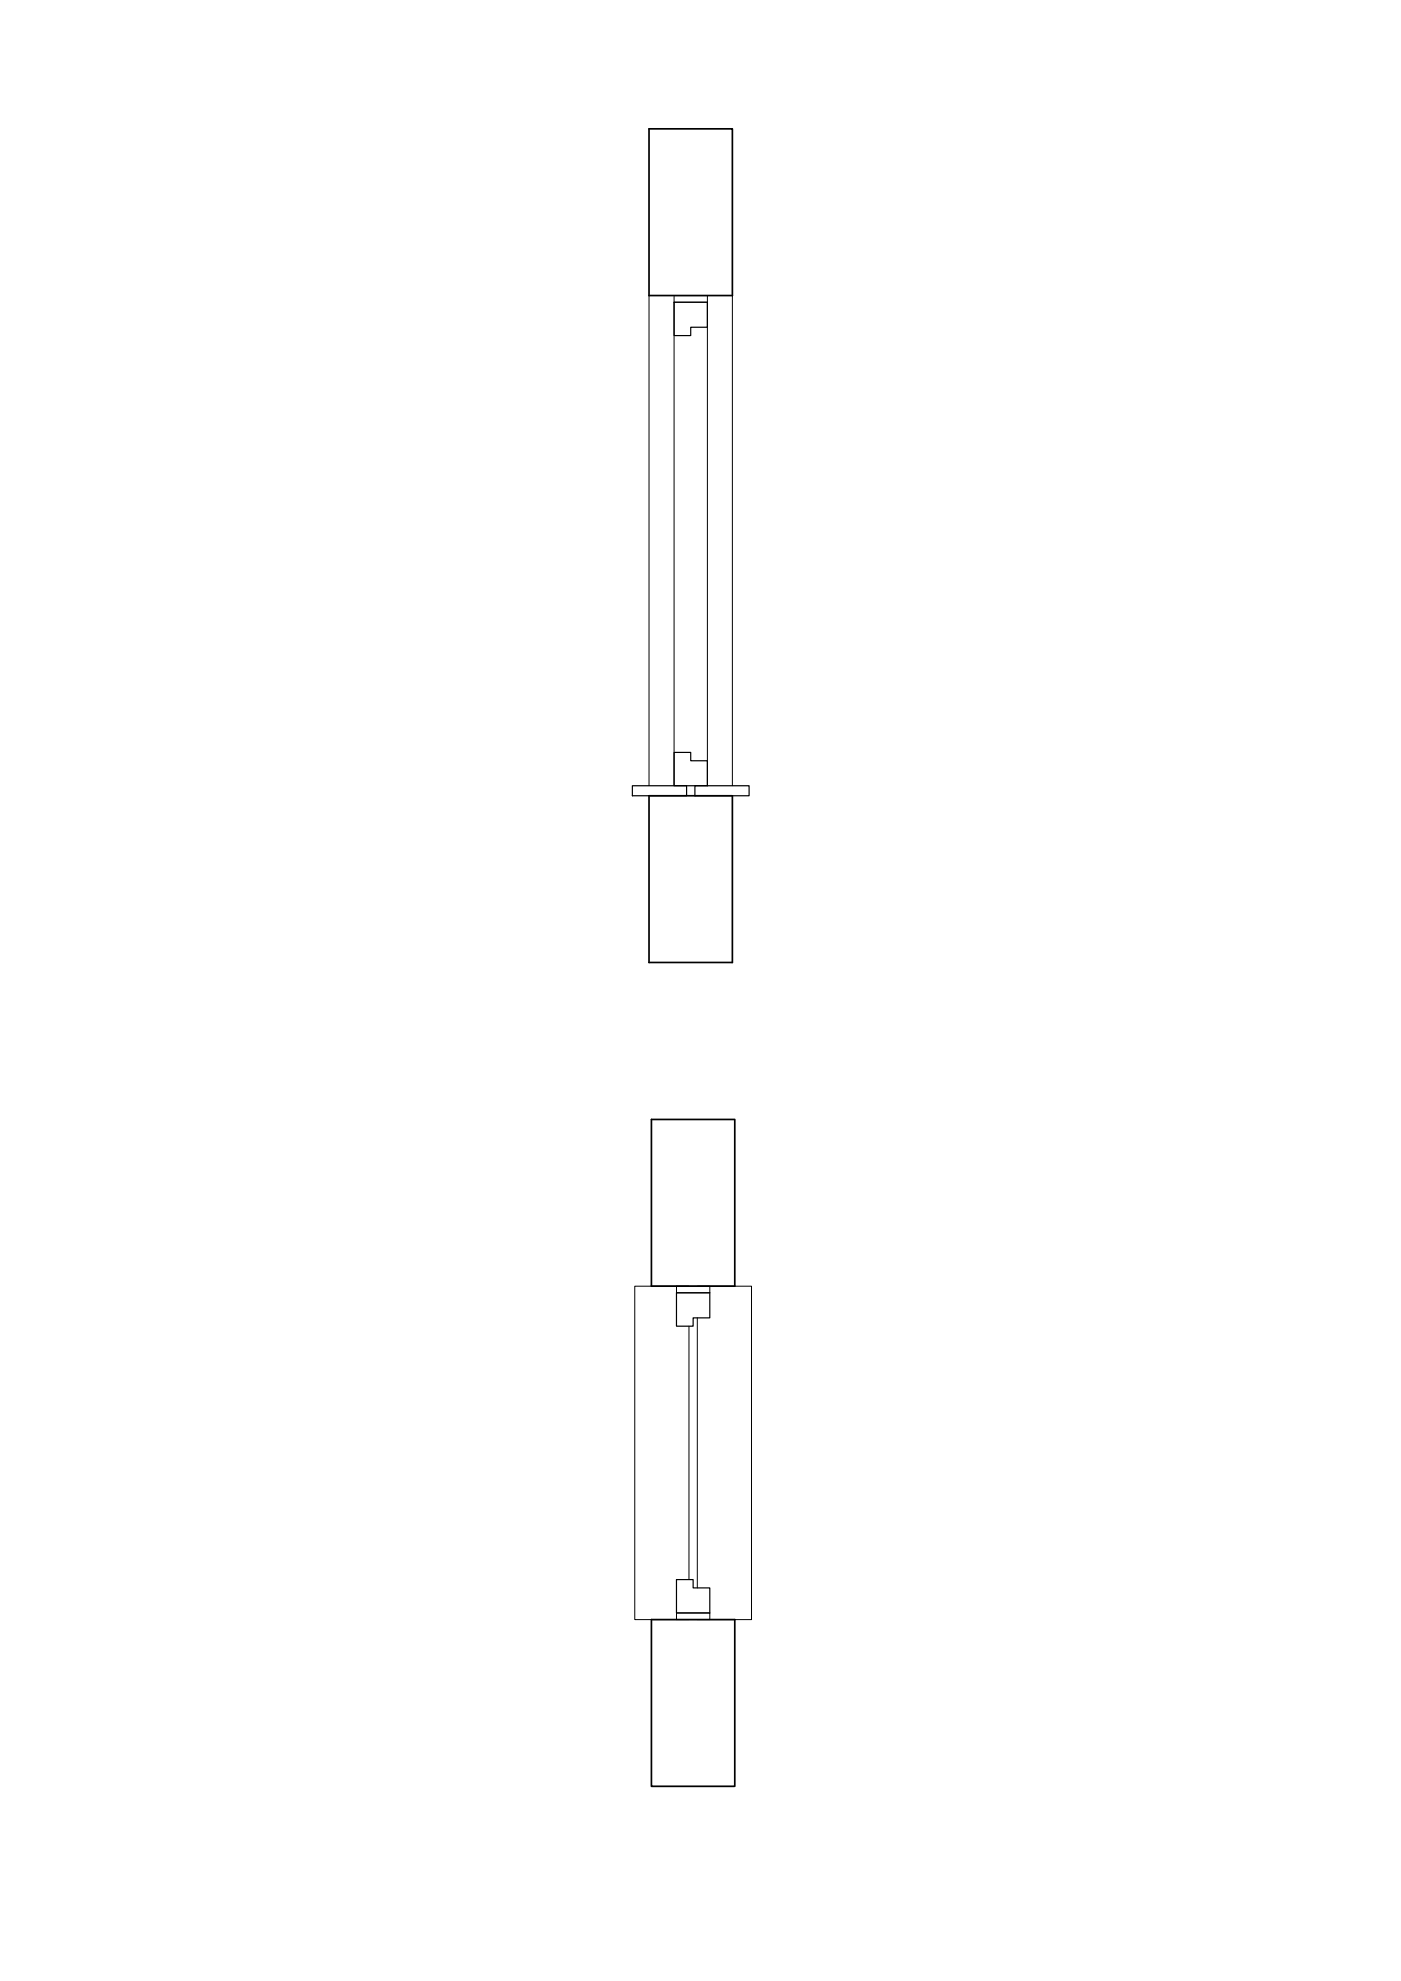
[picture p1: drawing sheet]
<svg xmlns="http://www.w3.org/2000/svg" width="420mm" height="594mm" viewBox="0 0 420 594" stroke-linecap="round" stroke-linejoin="round" font-family="sans-serif">
<!-- layer: walls -->
<path d="M194.6 38.6h25v50h-25zM194.6 238.6h25v50h-25zM195.4 335.7h25v50h-25zM195.4 485.7h25v50h-25z" fill="none" stroke="#000" stroke-width=".51"/>
<!-- layer: muro1 -->
<path d="M194.6 88.6v147M219.6 88.6v147M206.6 385.7h-16.2v100h16.2M206.6 397.7v76M209.1 385.7h16.3v100h-16.3M209.1 395.2v81" fill="none" stroke="#000" stroke-width=".3"/>
<!-- layer: lastra sezione -->
<path d="M189.6 235.6h16.3v3h-16.3zM208.4 235.6h16.3v3h-16.3z" fill="none" stroke="#000" stroke-width=".36"/>
<!-- layer: controtelaio -->
<path d="M202.2 90.6h9.9M202.2 235.6v-147h9.9v147M202.9 385.7h10v2h-10zM202.9 483.7h10v2h-10z" fill="none" stroke="#000" stroke-width=".3"/>
<!-- layer: telaio -->
<path d="M202.2 90.6h9.9v7.5h-4.9v2.5h-5zM202.2 225.6h5v2.5h4.9v7.5h-9.9zM202.9 387.7h10v7.5h-5v2.5h-5zM202.9 473.7h5v2.5h5v7.5h-10z" fill="none" stroke="#000" stroke-width=".36"/>
</svg>
